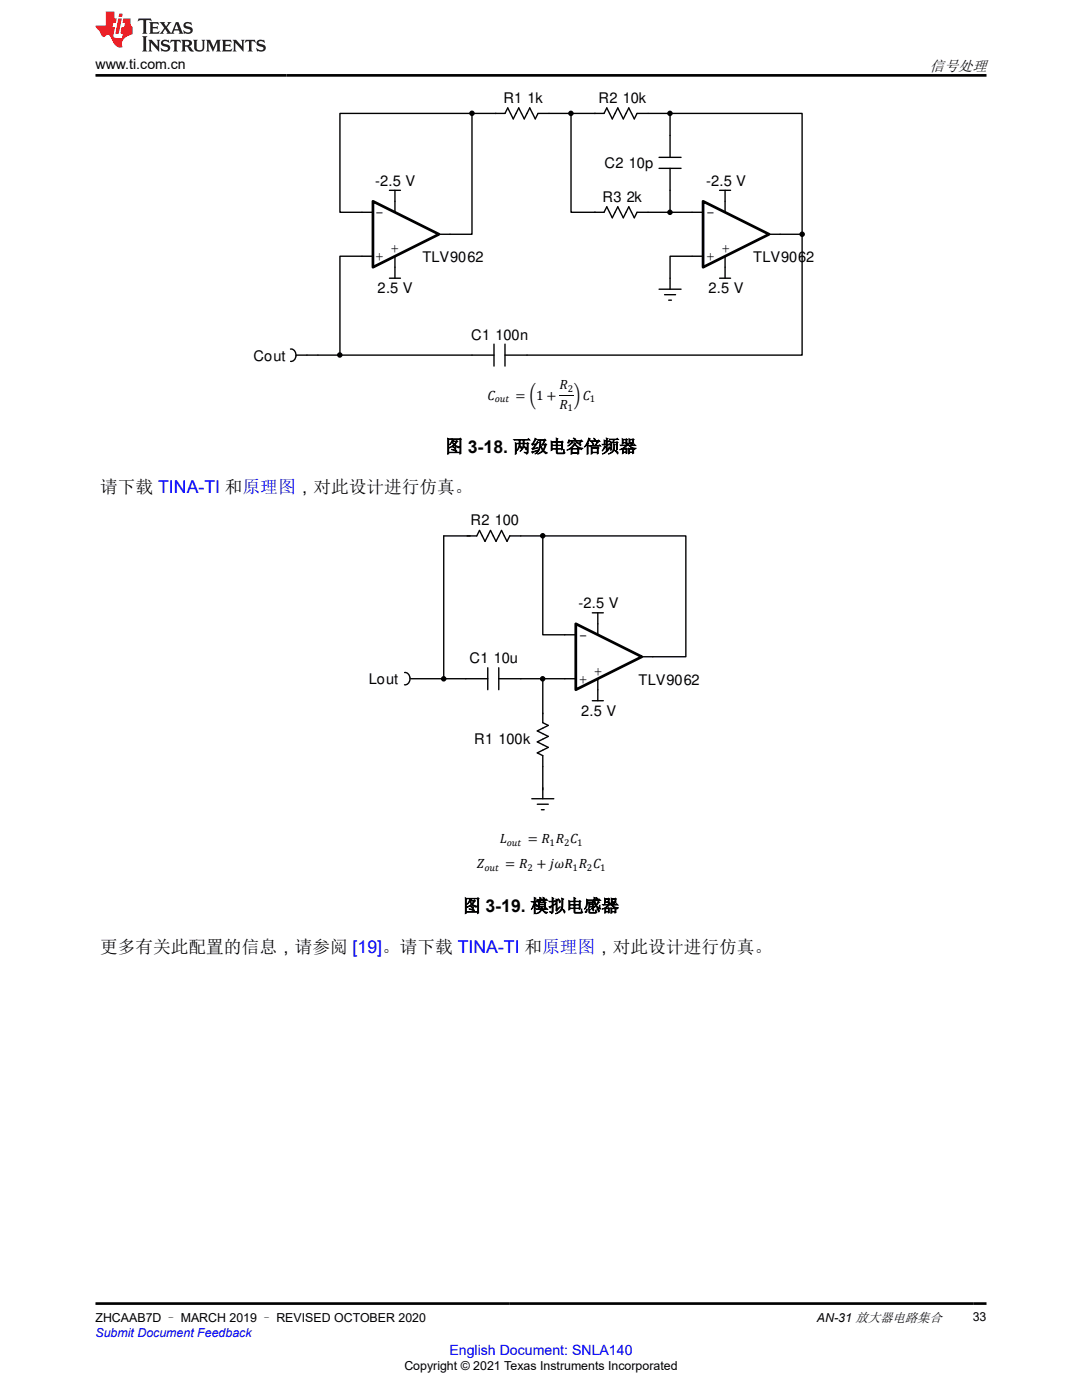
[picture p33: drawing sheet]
<svg xmlns="http://www.w3.org/2000/svg" width="216mm" height="279mm" viewBox="0 0 216 279" stroke-linecap="round" stroke-linejoin="round" font-family="sans-serif">
<defs><g id="words">
<g font-size="3.5">
<text x="88.8" y="90.3">图 3-18. 两级电容倍频器</text>
<text x="20" y="98.4">请下载 TINA-TI 和原理图，对此设计进行仿真。</text>
<text x="92.4" y="182">图 3-19. 模拟电感器</text>
<text x="20" y="190.1">更多有关此配置的信息，请参阅 [19]。请下载 TINA-TI 和原理图，对此设计进行仿真。</text>
</g>
<text font-size="3" x="185.6" y="14.1">信号处理</text>
<g font-size="2.9">
<text x="100.4" y="20.5">R1 1k</text>
<text x="119.4" y="20.5">R2 10k</text>
<text x="120.6" y="33.4">C2 10p</text>
<text x="74.9" y="37">-2.5 V</text>
<text x="120.2" y="40.3">R3 2k</text>
<text x="140.9" y="37">-2.5 V</text>
<text x="74.9" y="43.4">-</text>
<text x="140.9" y="43.4">-</text>
<text x="74.9" y="52.1">+</text>
<text x="77.9" y="50.5">+</text>
<text x="84.3" y="52.3">TLV9062</text>
<text x="140.9" y="52.1">+</text>
<text x="143.9" y="50.5">+</text>
<text x="150.3" y="52.3">TLV9062</text>
<text x="75.4" y="58.5">2.5 V</text>
<text x="141.4" y="58.5">2.5 V</text>
<text x="50.6" y="72">Cout</text>
<text x="94" y="67.9">C1 100n</text>
<text x="93.9" y="104.8">R2 100</text>
<text x="115.4" y="121.4">-2.5 V</text>
<text x="115.5" y="127.7">-</text>
<text x="73.6" y="136.5">Lout</text>
<text x="93.7" y="132.3">C1 10u</text>
<text x="115.5" y="136.5">+</text>
<text x="118.5" y="134.8">+</text>
<text x="127.4" y="136.7">TLV9062</text>
<text x="116" y="142.8">2.5 V</text>
<text x="94.6" y="148.6">R1 100k</text>
</g>
<text font-size="2.8" x="19" y="13.8">www.ti.com.cn</text>
<text font-size="2.8" fill="#00f" x="89.7" y="270.4">English Document: SNLA140</text>
<g font-size="2.7">
<text x="111.6" y="77.7">4</text>
<text x="97.3" y="79.8">%</text>
<text x="102.9" y="79.8">= l1 +</text>
<text x="111.7" y="81.5">4</text>
<text x="114.5" y="79.8">p%</text>
<text x="95.1" y="173.3">&lt;</text>
<text x="99.7" y="168.3">.</text>
<text x="100.8" y="173.3">= 4 + FÒ4</text>
<text x="105.3" y="168.3">= 4</text>
<text x="110.9" y="168.3">4 %</text>
<text x="115.5" y="173.3">4 %</text>
</g>
<g font-size="2.5">
<text x="19" y="263.8">ZHCAAB7D – MARCH 2019 – REVISED OCTOBER 2020</text>
<text x="163" y="263.8">AN-31 放大器电路集合</text>
<text x="194.1" y="263.6">33</text>
<text x="80.7" y="273.5">Copyright © 2021 Texas Instruments Incorporated</text>
</g>
<text font-size="2.5" fill="#00f" x="19" y="266.8">Submit Document Feedback</text>
<g font-size="1.9">
<text x="98.7" y="80.3">KQP</text>
<text x="113.3" y="82.1">1</text>
<text x="113.3" y="78.3">2</text>
<text x="117.7" y="80.3">1</text>
<text x="96.7" y="173.8">KQP</text>
<text x="101.1" y="168.9">KQP</text>
<text x="105.2" y="173.8">2</text>
<text x="109.7" y="168.9">1</text>
<text x="112.6" y="168.9">2</text>
<text x="114.2" y="173.8">1</text>
<text x="115.2" y="168.9">1</text>
<text x="117.1" y="173.8">2</text>
<text x="119.8" y="173.8">1</text>
</g>
</g></defs>
<g fill="#000">
<circle cx="94.2" cy="22.6" r=".41"/>
<circle cx="113.9" cy="22.6" r=".41"/>
<circle cx="133.7" cy="22.6" r=".41"/>
<circle cx="133.7" cy="42.4" r=".41"/>
<circle cx="160.1" cy="46.7" r=".41"/>
<circle cx="67.8" cy="70.8" r=".41"/>
</g>
<g fill="none" stroke="#000" stroke-width=".27">
<path d="M77.7 38h2.2M78.8 38v4.4M98.8 22.6h2l.5-1.1 1.1 2.2 1.1-2.2 1.1 2.2 1.1-2.2 1.1 2.2 .6-1.1h2.1M118.6 22.6h1.9l.6-1.1 1.1 2.2 1.1-2.2 1.1 2.2 1.1-2.2 1.1 2.2 .5-1.1h2.2M131.5 31.4h4.4M131.5 33.6h4.4M133.7 27v4.4M133.7 33.6v4.4M143.6 38h2.2M144.7 38v2.2M72.2 42.4h2.2M72.2 51.1h2.2"/>
<path d="M77.7 55.5h2.2M78.8 51.1v4.4M87.6 46.8h2.2M118.6 42.4h1.9l.6-1.1 1.1 2.2 1.1-2.2 1.1 2.2 1.1-2.2 1.1 2.2 .5-1.1h2.2M131.5 57.7h4.4M132.6 58.8h2.2M133.4 59.9h.6M133.7 55.5v2.2M143.6 55.5h2.2M144.7 53.3v2.2M61.2 70.9h2.2M94.2 70.9h4.4"/>
<path d="M98.6 68.7v4.4M100.8 70.9h4.4M100.8 68.7v4.4"/>
<circle cx="94.2" cy="22.6" r=".41"/>
<circle cx="113.9" cy="22.6" r=".41"/>
<circle cx="133.7" cy="22.6" r=".41"/>
<circle cx="133.7" cy="42.4" r=".41"/>
<circle cx="160.1" cy="46.7" r=".41"/>
<circle cx="67.8" cy="70.8" r=".41"/>
</g>
<path d="M74.4 40.2l13.2 6.6-13.2 6.5z" fill="#fff"/>
<path d="M74.4 40.2l13.2 6.6-13.2 6.5z" fill="none" stroke="#000" stroke-width=".55"/>
<path d="M138.1 51.1h2.2M138.1 42.4h2.2M144.7 40.2v2.2M144.7 51.1v2.2M153.5 46.8h2.2" fill="none" stroke="#000" stroke-width=".27"/>
<path d="M140.3 40.2l13.2 6.6-13.2 6.5z" fill="#fff"/>
<path d="M140.3 40.2l13.2 6.6-13.2 6.5z" fill="none" stroke="#000" stroke-width=".55"/>
<g fill="none" stroke="#000" stroke-width=".27">
<path d="M94.2 22.6v24.2h-4.4M94.2 22.6h-26.4v19.8h4.4M94.2 22.6h4.8M109.5 22.6h9.3M113.9 22.6v19.8h4.9M129.3 22.6h4.4M133.7 22.6h26.4v24.2M133.7 22.6v4.4M133.7 38v4.4M72.2 51.1h-4.4v19.8M129.3 42.4h8.8M138.1 51.1h-4.4v4.4"/>
<path d="M155.7 46.8h4.4M160.1 46.8v24.1h-54.9M58 69.7a1.23 1.23 0 0 1 1.1 1.2 1.23 1.23 0 0 1-1.1 1.2M59.1 70.9h2.2M63.4 70.9h30.8M93.2 107h1.9l.6-1.1 1.1 2.1 1.1-2.1 1.1 2.1 1.1-2.1 1.1 2.1 .5-1h2.2M80.7 134.2a1.23 1.23 0 0 1 1.1 1.2 1.23 1.23 0 0 1-1.1 1.3M92.9 135.5h4.4M97.3 133.3v4.3M99.5 135.5h4.4M99.5 133.3v4.3M112.7 135.5h2.2"/>
<path d="M112.7 126.7h2.2M118.2 139.8h2.2M118.2 122.3h2.2M119.3 122.3v4.4M119.3 135.5v4.3M128.1 131.1h2.2M106.1 159.4h4.4M108.3 142.3v1.9l1.1 .6-2.2 1.1 2.2 1.1-2.2 1.1 2.2 1.1-2.2 1.1 1.1 .5v2.2M108.3 157.2v2.2M107.2 160.5h2.2M108 161.6h.6"/>
<circle cx="108.3" cy="106.9" r=".41"/>
<circle cx="88.5" cy="135.5" r=".41"/>
<circle cx="108.3" cy="135.5" r=".41"/>
</g>
<path d="M111.6 79h2.9" fill="none" stroke="#000" stroke-width=".2"/>
<g fill="#000">
<circle cx="108.3" cy="106.9" r=".41"/>
<circle cx="88.5" cy="135.5" r=".41"/>
<circle cx="108.3" cy="135.5" r=".41"/>
</g>
<path d="M114.9 124.5l13.2 6.6-13.2 6.5z" fill="#fff"/>
<path d="M114.9 124.5l13.2 6.6-13.2 6.5z" fill="none" stroke="#000" stroke-width=".55"/>
<path d="M93.8 107h-5.3v28.5M103.9 107h4.4M108.3 107h28.6v24.1h-6.6M108.3 107v19.7h4.4M82 135.5h10.9M103.9 135.5h8.8M108.3 135.5v6.9M108.3 153v4.6" fill="none" stroke="#000" stroke-width=".27"/>
<path d="M27.7 3.7l-.2 .6 .5-.3h.6v.2v2.2l-.2 .3h1l-.2-.3v-2.2v-.2h.5l.5 .3-.1-.6zM29.8 4.4l.2 .4v1.6l-.2 .3h1.9l.1-.6a1.08 1.08 0 0 1-1.3 .2v-.6h.6l.4 .1v-.6l-.4 .2h-.6v-.6l.2-.1a1 1 0 0 1 1 .3l-.1-.6zM31.8 4.4l1 1.2-1 1.1h.9l-.2-.2 .4-.7 .5 .7-.2 .2h1.6l-.2-.2 .1-.4h1l.1 .4-.1 .2h.9l-.2-.3-.8-2h-.5l-1 2.2-.8-1.1 .9-1.1h-.8l.2 .2-.5 .7-.3-.7 .1-.2zM35.2 4.8l.4 1h-.8zM36.8 4.6a.65 .65 0 0 0-.2 .7 .65 .65 0 0 0 .6 .4l.7 .2 .1 .2a.79 .79 0 0 1-.7 .4 .79 .79 0 0 1-.7-.5l.1 .7 .2-.1a.93 .93 0 0 0 1.1 .1 .93 .93 0 0 0 .4-.9 1.46 1.46 0 0 0-1.2-.6l-.1-.4a1.09 1.09 0 0 1 1.2 .2l-.2-.6-.1 .1-.6-.1zM28.4 7.2l.2 .4v2.3l-.2 .4h1l-.2-.4v-2.3l.2-.4zM29.6 7.9l.2 .4v1.6l-.2 .4h.8l-.3-.4v-1.4l1.7 1.8v-2l.2-.4h-.8l.2 .3 .1 1.1-1.2-1.4zM32.3 8.1a.65 .65 0 0 0-.2 .7 .65 .65 0 0 0 .7 .4l.6 .2 .1 .3a.79 .79 0 0 1-.7 .3 .79 .79 0 0 1-.7-.5l.1 .8 .2-.1a.93 .93 0 0 0 1.1 0 .93 .93 0 0 0 .4-.9 1.46 1.46 0 0 0-1.2-.6l-.1-.4a1.09 1.09 0 0 1 1.2 .2l-.2-.6-.1 .1-.6-.1zM34.1 7.9l-.1 .7a.63 .63 0 0 1 .7-.4l.1 1.7-.3 .4h1l-.2-.4v-1.7a.66 .66 0 0 1 .8 .4l-.1-.7zM36.2 7.9l.2 .4v1.6l-.2 .4h.9l-.2-.2v-.8l.5 .1 .1 .1a.79 .79 0 0 0 1.2 .7l-1-1a.61 .61 0 0 0 .6-.6 .61 .61 0 0 0-.5-.6zM36.9 8.3l.2-.1a.47 .47 0 0 1 .5 .1 .47 .47 0 0 1 .1 .5l-.2 .2h-.6zM38.5 7.9l.2 .3a2.27 2.27 0 0 0 .4 1.9 1.04 1.04 0 0 0 1.7-.6v-1.3l.2-.3h-.8l.2 .4v1.2a.6 .6 0 0 1-.6 .5 .6 .6 0 0 1-.6-.5v-1.2l.3-.4zM41.1 7.9l.2 .4v1.6l-.2 .4h.7l-.2-.4v-1.5l.9 1.9 .8-1.9v1.5l-.2 .4h1l-.3-.4v-1.6l.3-.4h-.8l-.7 1.6-.7-1.6zM44.3 7.9l.2 .4v1.6l-.2 .4h1.9l.1-.6a1.09 1.09 0 0 1-1.3 .1v-.6h.6l.4 .2v-.7l-.4 .2h-.6v-.5l.2-.2a1.01 1.01 0 0 1 1 .3l-.1-.6zM46.4 7.9l.3 .4v1.6l-.3 .4h.8l-.2-.4v-1.4l1.6 1.8v-2l.2-.4h-.7l.2 .3v1.1l-1.2-1.4zM49 7.9l-.1 .7a.63 .63 0 0 1 .8-.4v1.7l-.3 .4h1l-.2-.4v-1.7a.66 .66 0 0 1 .8 .4l-.1-.7zM51.4 8.1a.65 .65 0 0 0-.2 .7 .65 .65 0 0 0 .6 .4l.6 .2 .2 .3a.79 .79 0 0 1-.8 .3 .79 .79 0 0 1-.6-.5l.1 .8 .2-.1a.93 .93 0 0 0 1 0 .93 .93 0 0 0 .5-.9 1.46 1.46 0 0 0-1.3-.6l-.1-.4a1.09 1.09 0 0 1 1.3 .2l-.2-.6-.2 .1-.5-.1z" fill="#231f20"/>
<path d="M21.1 2.3v2.8h-2.1l.1 .4 .9 .9a.95 .95 0 0 0 .9 .9 .59 .59 0 0 1 .6-.3 .59 .59 0 0 1 .5 .3l.4 .8a1.59 1.59 0 0 0 2.1 1.3 1.61 1.61 0 0 1 1-2.2l1-.4-.1-1.4a1.59 1.59 0 0 1-.4-1.7h-1.4l-.2 .9h.5l-.1 .8h-.5l-.2 1v.3h.4l-.2 .9h-.6a.73 .73 0 0 1-1.1-.6l.3-1.6h-.5l.2-.8h.5l.2-.9h-.5v-1.4zM23.6 3.7l-.6 3h.7l.6-3zM23.8 2.7l-.1 .7h.7l.1-.7z" fill="#ed1c24"/>
<path d="M19 15h177.8M19 260.2h177.8" fill="none" stroke="#000" stroke-width=".53"/>
<use href="#words"/>
</svg>
